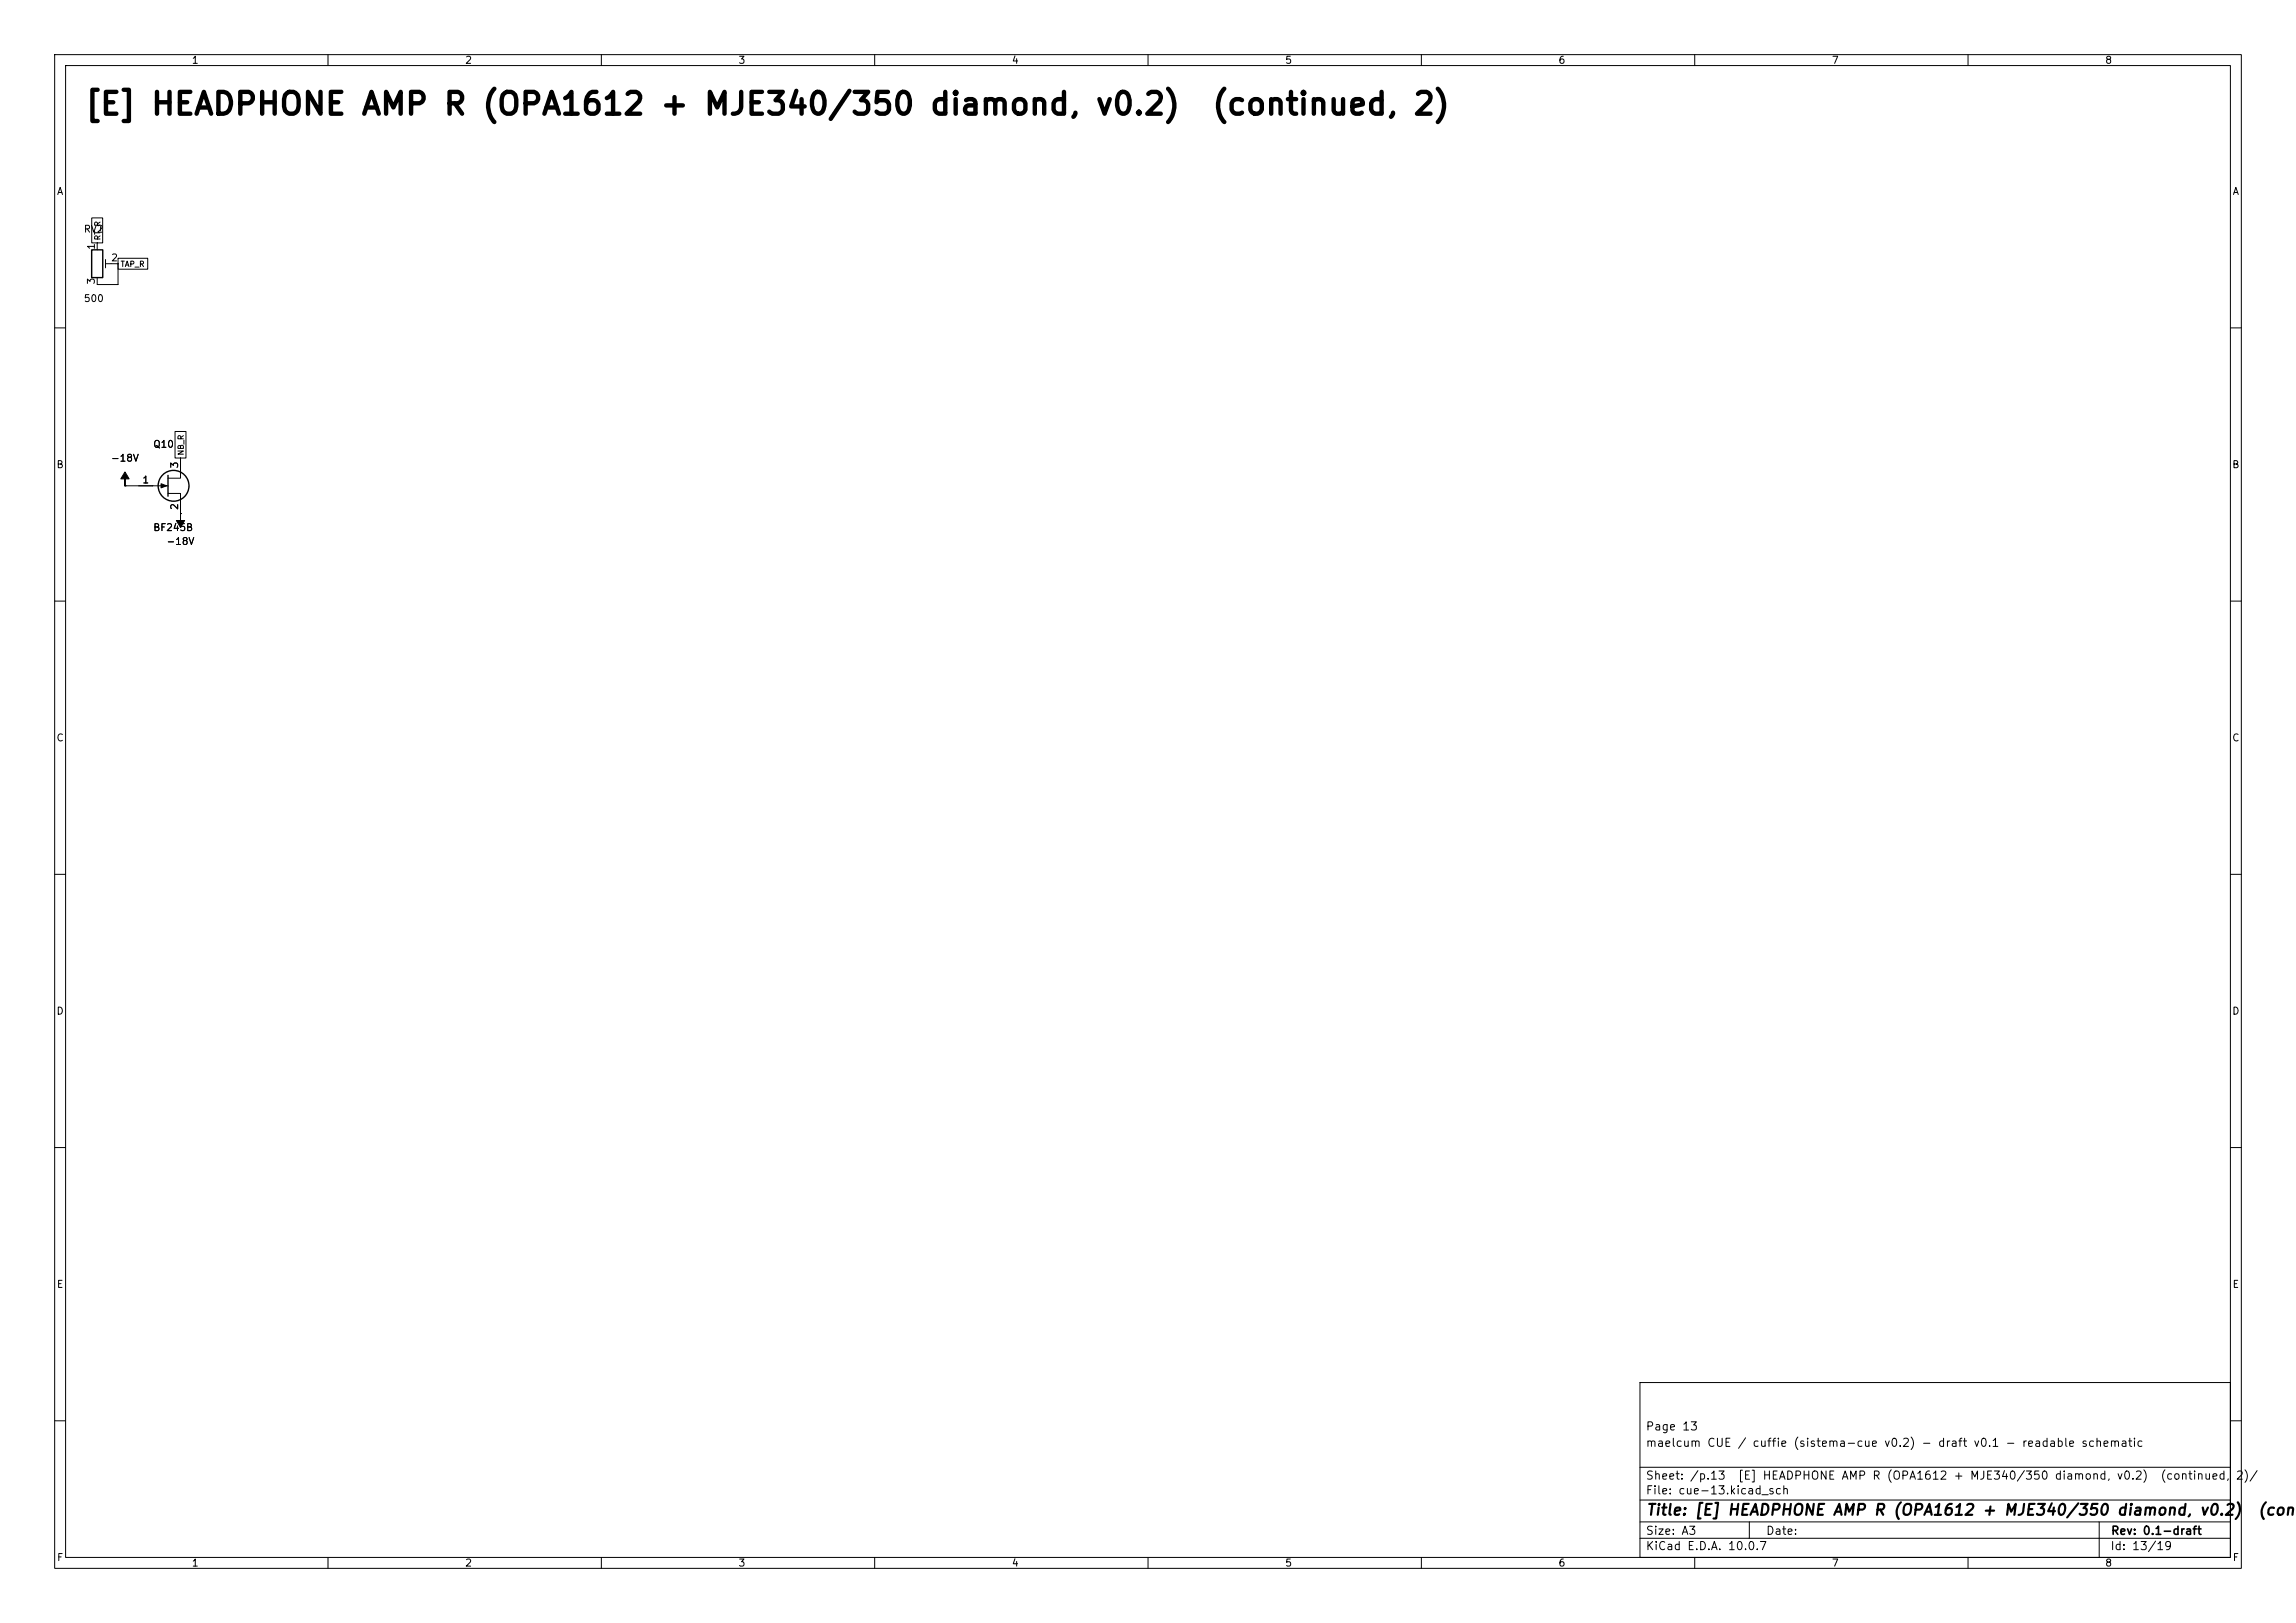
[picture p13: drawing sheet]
<svg xmlns="http://www.w3.org/2000/svg" width="420mm" height="297mm" viewBox="0 0 420 297" stroke-linecap="round" stroke-linejoin="round" font-family="sans-serif">
<defs><g id="words">
<g font-size="4">
<text x="15.4" y="22">[E] HEADPHONE AMP R (OPA1612 + MJE340/350 diamond, v0.2)</text>
<text x="221.5" y="22">(continued, 2)</text>
</g>
<g font-size="2">
<text x="301" y="277.8">Title: [E] HEADPHONE AMP R (OPA1612 + MJE340/350 diamond, v0.2)</text>
<text x="412.9" y="277.8">(conti</text>
</g>
<g font-size="1.5">
<text x="300.9" y="262.1">Page 13</text>
<text x="300.9" y="265.1">maelcum CUE / cuffie (sistema-cue v0.2) - draft v0.1 - readable schematic</text>
<text x="300.9" y="273.8">File: cue-13.kicad_sch</text>
<text x="300.9" y="271.1">Sheet: /p.13</text>
<text x="317.8" y="271.1">[E] HEADPHONE AMP R (OPA1612 + MJE340/350 diamond, v0.2)</text>
<text x="395.1" y="271.1">(continued,</text>
<text x="408.9" y="271.1">2)/</text>
<text x="300.9" y="281.2">Size: A3</text>
<text x="322.9" y="281.2">Date:</text>
<text x="386" y="281.2">Rev: 0.1-draft</text>
<text x="300.9" y="284">KiCad E.D.A. 10.0.7</text>
<text x="385.9" y="284">Id: 13/19</text>
</g>
<g font-size="1.3">
<text x="35" y="12">1</text>
<text x="85" y="12">2</text>
<text x="135" y="12">3</text>
<text x="185" y="12">4</text>
<text x="235" y="12">5</text>
<text x="285" y="12">6</text>
<text x="335" y="12">7</text>
<text x="385" y="12">8</text>
<text x="10.3" y="36">A</text>
<text x="408.3" y="36">A</text>
<text x="15.2" y="42.9">RV2</text>
<text x="17.6" y="45.8" transform="rotate(-90 17.6 45.8)">1</text>
<text x="17.6" y="52.2" transform="rotate(-90 17.6 52.2)">3</text>
<text x="20.2" y="48.1">2</text>
<text x="15.2" y="55.6">500</text>
<text x="27.9" y="82.2">Q10</text>
<text x="10.2" y="86">B</text>
<text x="20.2" y="84.8">-18V</text>
<text x="25.9" y="88.8">1</text>
<text x="32.9" y="85.8" transform="rotate(-90 32.9 85.8)">3</text>
<text x="408.2" y="86">B</text>
<text x="32.9" y="93.4" transform="rotate(-90 32.9 93.4)">2</text>
<text x="27.9" y="97.5">BF245B</text>
<text x="30.4" y="100">-18V</text>
<text x="10.2" y="136">C</text>
<text x="408.2" y="136">C</text>
<text x="10.2" y="186">D</text>
<text x="408.2" y="186">D</text>
<text x="10.3" y="236">E</text>
<text x="408.3" y="236">E</text>
<text x="10.3" y="286">F</text>
<text x="35" y="287">1</text>
<text x="85" y="287">2</text>
<text x="135" y="287">3</text>
<text x="185" y="287">4</text>
<text x="235" y="287">5</text>
<text x="285" y="287">6</text>
<text x="335" y="287">7</text>
<text x="385" y="287">8</text>
<text x="408.3" y="286">F</text>
</g>
<g font-size="1">
<text x="18.6" y="44.1" transform="rotate(-90 18.6 44.1)">RT_R</text>
<text x="22" y="49.1">TAP_R</text>
<text x="33.8" y="83.4" transform="rotate(-90 33.8 83.4)">NB_R</text>
</g>
</g></defs>
<g fill="none" stroke="#000" stroke-width=".18">
<path d="M10 10h400v277h-400zM12 12h396v273h-396zM60 10v2M110 10v2M160 10v2M210 10v2M260 10v2M310 10v2M360 10v2M16.8 39.9h2v4.6h-2zM17.8 44.5v1.2M19.3 47.5v1.5"/>
<path d="M19.3 48.3h2.3M21.6 47.3h5.4v2h-5.4zM21.6 48.3v3.8h-3.8v-1.3M10 60h2M32 79h2v4.8h-2zM408 60h2M22.9 88.9h.1M22.9 88.9h7.8M30.7 90.3h2.3v3.7M33 83.8v3.7h-2.3M33 94h.1M10 110h2"/>
<path d="M408 110h2M10 160h2M408 160h2M10 210h2M408 210h2M300 253h108v32h-108zM10 260h2M300 278.5h108M300 274.5h108M300 268.5h108M320 278.5v3M384 278.5v6.5"/>
<path d="M408 260h2M60 285v2M110 285v2M160 285v2M210 285v2M260 285v2M300 281.5h108M310 285v2M360 285v2"/>
</g>
<g fill="none" stroke="#000" stroke-width=".25">
<path d="M16.8 45.7h2v5.1h-2zM30.7 87v3.8"/>
<circle cx="31.7" cy="88.9" r="2.82"/>
</g>
<path d="M22.9 86.4l.7 1.2h-.7v1.3v-1.3h-.8zM29.5 88.5l1 .4-1 .4zM33 94v1.3h.8l-.8 1.2-.7-1.2h.7z" fill="#000" stroke="#000" stroke-width=".18"/>
<use href="#words"/>
</svg>
